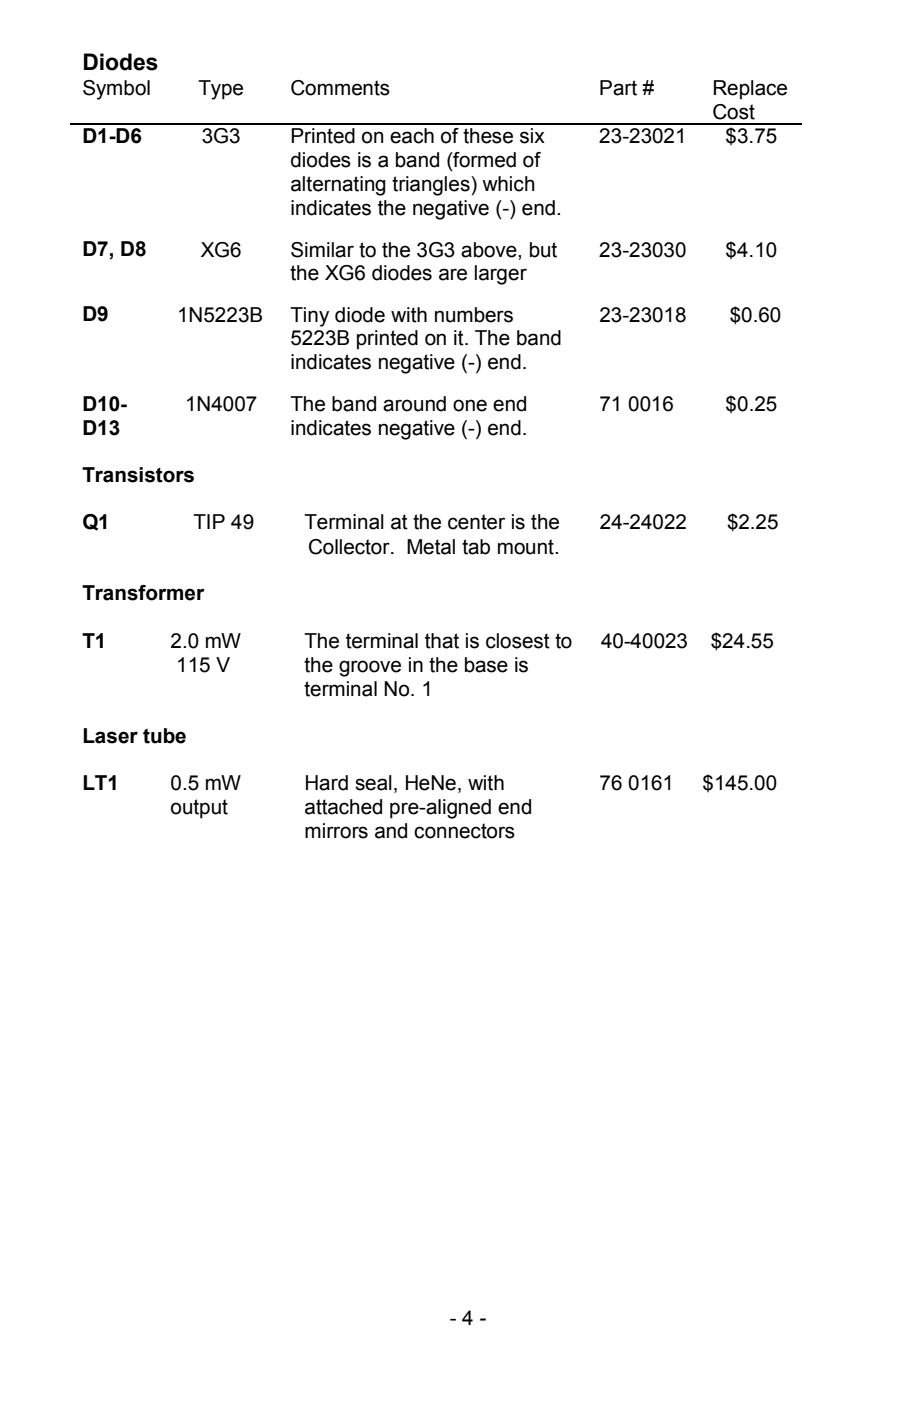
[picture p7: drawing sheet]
<svg xmlns="http://www.w3.org/2000/svg" width="140mm" height="216mm" viewBox="0 0 140 216" stroke-linecap="round" stroke-linejoin="round" font-family="sans-serif">
<defs><g id="words">
<text font-size="3.5" x="12.7" y="10.8">Diodes</text>
<g font-size="3.2">
<text x="12.7" y="14.6">Symbol</text>
<text x="30.6" y="14.6">Type</text>
<text x="44.8" y="14.6">Comments</text>
<text x="92.4" y="14.6">Part #</text>
<text x="109.9" y="14.6">Replace</text>
<text x="12.7" y="22">D1-D6</text>
<text x="31.1" y="22.1">3G3</text>
<text x="44.8" y="22.1">Printed on each of these six</text>
<text x="92.4" y="22.1">23-23021</text>
<text x="109.9" y="18.3">Cost</text>
<text x="111.9" y="22.1">$3.75</text>
<text x="44.8" y="25.8">diodes is a band (formed of</text>
<text x="44.8" y="29.4">alternating triangles) which</text>
<text x="44.8" y="33.1">indicates the negative (-) end.</text>
<text x="12.7" y="39.5">D7, D8</text>
<text x="30.9" y="39.6">XG6</text>
<text x="44.8" y="39.6">Similar to the 3G3 above, but</text>
<text x="92.4" y="39.6">23-23030</text>
<text x="111.9" y="39.6">$4.10</text>
<text x="44.8" y="43.2">the XG6 diodes are larger</text>
<text x="12.7" y="49.5">D9</text>
<text x="27.3" y="49.6">1N5223B</text>
<text x="44.8" y="49.6">Tiny diode with numbers</text>
<text x="44.8" y="53.2">5223B printed on it. The band</text>
<text x="92.4" y="49.6">23-23018</text>
<text x="112.5" y="49.6">$0.60</text>
<text x="44.8" y="56.9">indicates negative (-) end.</text>
<text x="12.7" y="63.3">D10-</text>
<text x="28.5" y="63.4">1N4007</text>
<text x="44.8" y="63.4">The band around one end</text>
<text x="92.4" y="63.4">71 0016</text>
<text x="111.9" y="63.4">$0.25</text>
<text x="12.7" y="67">D13</text>
<text x="44.8" y="67.1">indicates negative (-) end.</text>
<text x="12.7" y="74.3">Transistors</text>
<text x="12.7" y="81.6">Q1</text>
<text x="29.8" y="81.6">TIP 49</text>
<text x="47" y="81.6">Terminal at the center is the</text>
<text x="92.5" y="81.6">24-24022</text>
<text x="112.1" y="81.6">$2.25</text>
<text x="47.5" y="85.3">Collector. Metal tab mount.</text>
<text x="12.7" y="92.5">Transformer</text>
<text x="12.7" y="99.8">T1</text>
<text x="26.3" y="99.8">2.0 mW</text>
<text x="47" y="99.8">The terminal that is closest to</text>
<text x="92.7" y="99.8">40-40023</text>
<text x="109.6" y="99.8">$24.55</text>
<text x="27.2" y="103.5">115 V</text>
<text x="46.9" y="103.5">the groove in the base is</text>
<text x="47" y="107.2">terminal No. 1</text>
<text x="12.7" y="114.4">Laser tube</text>
<text x="12.7" y="121.7">LT1</text>
<text x="26.3" y="121.7">0.5 mW</text>
<text x="26.3" y="125.5">output</text>
<text x="46.9" y="125.5">attached pre-aligned end</text>
<text x="47" y="121.7">Hard seal, HeNe, with</text>
<text x="92.5" y="121.7">76 0161</text>
<text x="108.3" y="121.7">$145.00</text>
<text x="47" y="129.1">mirrors and connectors</text>
<text x="69.3" y="204.3">- 4 -</text>
</g>
</g></defs>
<path d="M10.8 19h14.5M25.4 19h17.4M42.9 19h47.5M90.6 19h17.2M108 19h15.7" fill="none" stroke="#000" stroke-width=".17"/>
<path d="M25.3 19h.1v.1h-.1zM42.8 19h.1v.1h-.1zM90.4 19h.2v.1h-.2zM107.8 19h.2v.1h-.2z" fill="#000"/>
<use href="#words"/>
</svg>
